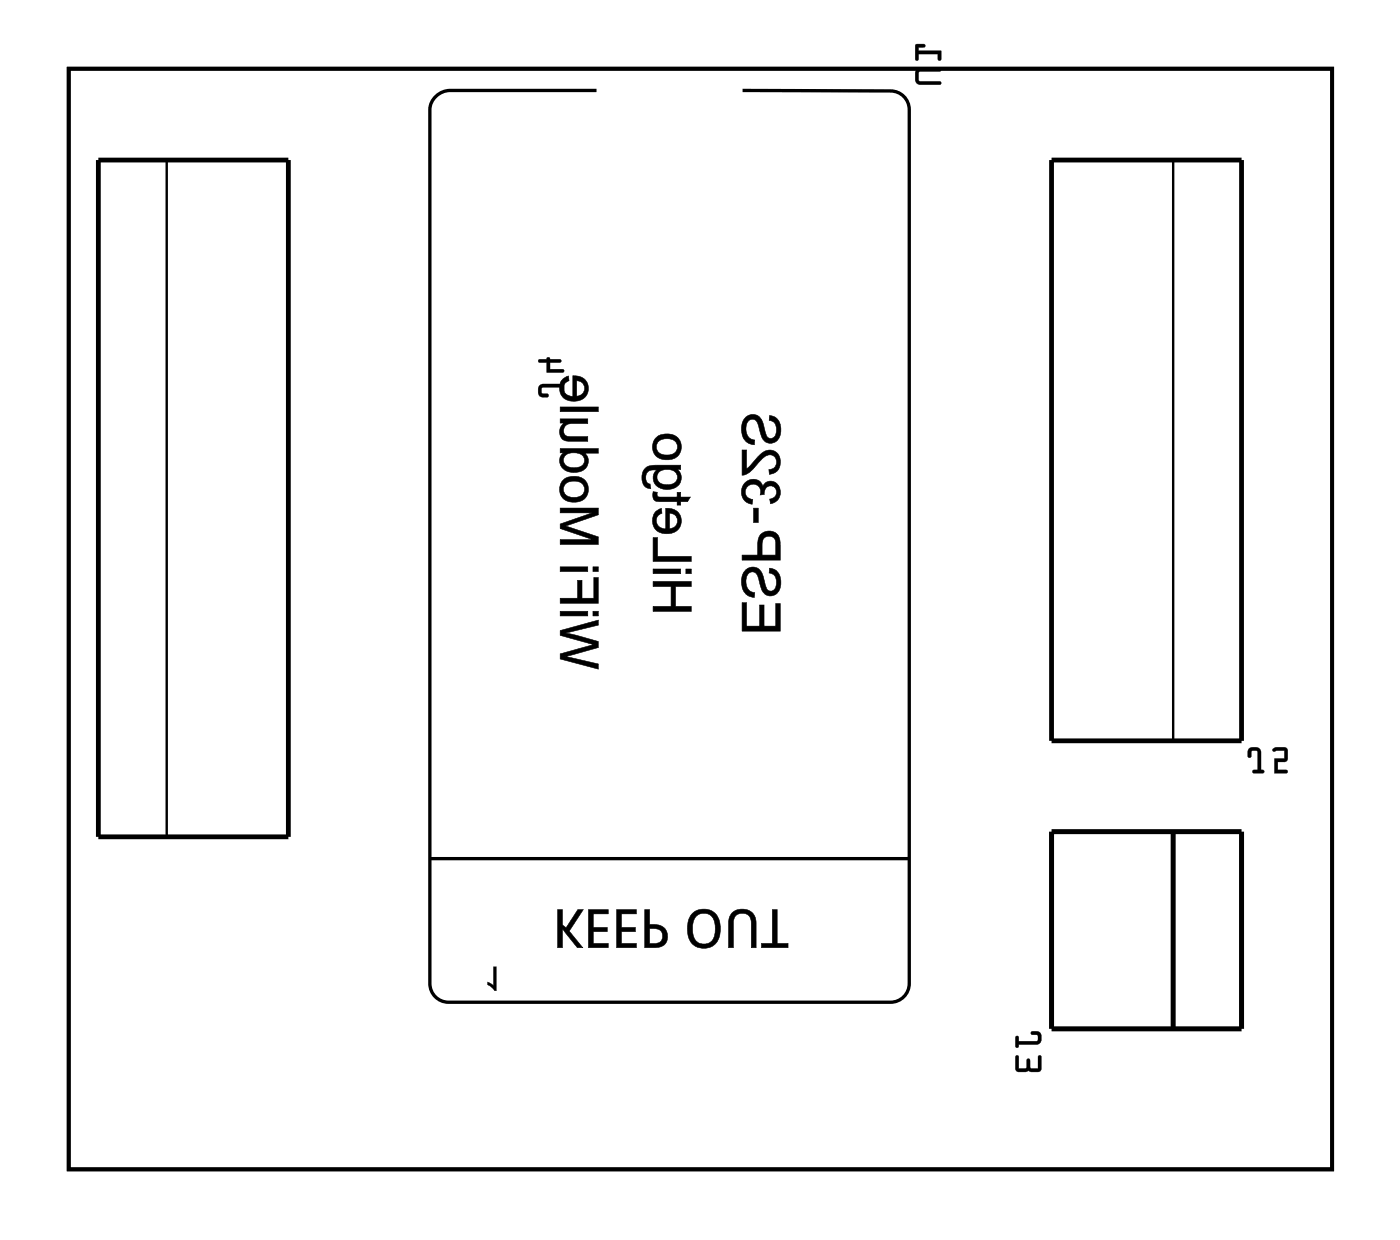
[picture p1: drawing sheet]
<svg xmlns="http://www.w3.org/2000/svg" width="74mm" height="66mm" viewBox="0 0 74 66" stroke-linecap="round" stroke-linejoin="round" font-family="sans-serif">
<path d="M3.6 3.6h66.9v58.3h-66.9z" fill="none" stroke="#000" stroke-width=".2"/>
<g fill="#000">
<path d="M26.1 51.2h.2v1.2l-.5-.3v-.1l.3 .1z"/>
<path d="M48.5 3.7l-.1 .5 .2 .3 1.2-.1-.1-.1h-1l-.1-.1 .1-.4h1l.1-.1v-.1h-1.1zM48.5 2.4v.8h.1v-.3h1v.3h.2v-.5h-1.2v-.2h.3l.1-.1z"/>
<path d="M48.5 3.7l-.1 .5 .2 .3 1.2-.1-.1-.1h-1l-.1-.1v-.4h1.1l.1-.1v-.1h-1.1zM48.5 3.7l.2-.1h1.1l-.1 .2h-1l-.1 .4 .1 .1h1l.1 .1-1.1 .1-.2-.1-.1-.2zM48.5 2.4v.8h.1v-.3h1v.3h.1h.1v-.5h-1.2v-.2h.3l.1-.1zM48.5 2.4h.5l-.1 .1h-.3v.2h1.2v.5h-.2v-.3h-1v.3h-.1z"/>
<path d="M3.6 3.6v58.3h66.9v-58.3zM3.6 3.6h66.9v58.3h-66.9z"/>
<path d="M28.6 20.4a.36 .36 0 0 0-.1 .5 .36 .36 0 0 0 .5 0l-.1-.1h-.2v-.3h1v.2l.1 .1v-.6h-.1v.1h-1zM28.5 19v.2h.4v.5h.9v-.2h-.7v-.3h.5v-.2h-.5l-.1-.1-.1 .1z"/>
<path d="M28.5 20.4v.4a.24 .24 0 0 0 .2 .2h.3v-.1l-.1-.1h-.2v-.2v-.1h1v.2a.1 .1 0 0 0 .1 .1 .1 .1 0 0 0 .1-.1v-.5a.1 .1 0 0 0-.1-.1 .1 .1 0 0 0-.1 .1v.1h-1zM28.6 20.4l.1-.1h1v-.1h.1v.6l-.1-.1v-.2h-1v.3l.3 .1v.1a.36 .36 0 0 1-.5-.1 .36 .36 0 0 1 .1-.5zM28.5 19v.2h.4v.5h.9v-.2h-.7v-.3h.5a.1 .1 0 0 0 .1-.1 .1 .1 0 0 0-.1-.1h-.5l-.1-.1-.1 .1zM28.5 19h.4l.1-.1 .1 .1h.5v.2h-.5v.3h.7v.2h-.9v-.5h-.4z"/>
<path d="M29.6 33.4v.2l1.8 .5-1.8 .5v.3l2.1 .5v-.3l-1.8-.4 1.8-.4v-.4l-1.8-.4 1.8-.4v-.3zM29.6 33.4l2.1-.6v.3l-1.8 .4 1.8 .4v.4l-1.8 .4 1.8 .4v.3l-2.1-.5v-.3l1.8-.5-1.8-.5zM31.4 32.3v.3h.3v-.3zM31.4 32.3h.3v.3h-.3zM29.6 32.3v.3h1.5v-.3zM29.6 32.3h1.5v.3h-1.5zM30.5 30.7l.1 1-1-.1v.3h2.1v-1.4h-.3v1.2h-.6v-1zM30.6 30.7h.2v1h.6v-1.1h.3v1.3h-2.1v-.2h1zM31.4 30v.3h.3v-.3zM31.4 30h.3v.2h-.3zM29.6 30v.3h1.5v-.3zM29.6 30h1.5v.2h-1.5zM29.6 26.9v.3l1.7-.1-1.7 .6v.3l1.8 .6-1.8-.1v.3h2.1v-.4l-1.8-.6 1.8-.5v-.4zM29.6 26.9h2.1v.3l-1.8 .6 1.8 .6v.4h-2.1v-.2l1.8-.1-1.8-.5v-.3l1.7-.6h-1.7zM29.8 25.4a.74 .74 0 0 0 0 1 .78 .78 0 0 0 1 .1 .78 .78 0 0 0 .3-1 .91 .91 0 0 0-1.3-.1zM29.8 25.4l.1-.1 .5-.1 .5 .2a.77 .77 0 0 1 .1 1 .78 .78 0 0 1-.9 .1 .78 .78 0 0 1-.5-.8zM30 25.6l.4-.1 .4 .1a.47 .47 0 0 1 0 .6 .47 .47 0 0 1-.6 .1 .41 .41 0 0 1-.4-.3 .41 .41 0 0 1 .2-.4zM29.9 25.6a.4 .4 0 0 0 .1 .6l.4 .1 .4-.1a.42 .42 0 0 0 .1-.5 .42 .42 0 0 0-.3-.2h-.4zM29.6 23.7v.3h.2a.62 .62 0 0 0-.1 .7 .62 .62 0 0 0 .7 .3l.4-.1 .2-.2a.5 .5 0 0 0-.1-.7h.8v-.3zM29.6 23.7h2.1v.3h-.8a.58 .58 0 0 1 .2 .7 .58 .58 0 0 1-.7 .3l-.4-.1-.3-.2a.49 .49 0 0 1 .2-.7h-.3zM29.9 24.1a.64 .64 0 0 1 1 .3 .58 .58 0 0 1-.5 .3 .58 .58 0 0 1-.6-.3zM29.9 24.1a.35 .35 0 0 0 .1 .5l.4 .2 .4-.2a.38 .38 0 0 0 .1-.4 .38 .38 0 0 0-.4-.2h-.3zM29.6 22.2v.2h.2a.55 .55 0 0 0-.1 .7l.1 .2 .2 .1h1.1v-.3h-1.1l-.2-.3 .1-.2 .1-.1 1.1-.1v-.2zM29.6 22.2h1.5v.2h-.8a.41 .41 0 0 0-.4 .1 .41 .41 0 0 0 0 .5l.2 .1h1v.3l-.9-.1a.51 .51 0 0 1-.6-.3 .51 .51 0 0 1 .3-.6h-.3zM29.6 21.5v.3h2.1v-.3zM29.6 21.5h2.1v.3h-2.1zM29.7 20.1a.76 .76 0 0 0 .1 1 .76 .76 0 0 0 1 .1l.1-.2a.66 .66 0 0 0 0-.9l-.3-.2h-.3v1.1a.44 .44 0 0 1-.4-.2 .44 .44 0 0 1 0-.5l.2-.1v-.3zM29.7 20.1l.4-.2v.2a.39 .39 0 0 0-.3 .3 .39 .39 0 0 0 .1 .4l.4 .2v-1.1a.69 .69 0 0 1 .8 .8 .69 .69 0 0 1-1 .5l-.3-.2a.79 .79 0 0 1-.1-.9zM30.5 20.1v.1a.39 .39 0 0 1 .4 .4 .39 .39 0 0 1-.4 .3zM30.5 20.1v.9l.3-.2a.4 .4 0 0 0 0-.6z"/>
<path d="M29.6 33.4v.2l1.8 .5-1.8 .5v.3l2.1 .5v-.3l-1.8-.4 1.8-.4v-.4l-1.8-.4 1.8-.4v-.3zM31.4 32.3v.3h.3v-.3zM29.6 32.3v.3h1.5v-.3zM30.6 30.7v1h-1v.2h2.1v-1.3h-.3v1.1h-.6v-1zM31.4 30v.2h.3v-.2zM29.6 30v.2h1.5v-.2zM29.6 26.9v.2h1.7l-1.7 .6v.3l1.8 .6h-1.8v.2h2.1v-.4l-1.8-.6 1.8-.6v-.3zM29.8 25.4a.73 .73 0 0 0 .1 1 .73 .73 0 0 0 1 0 .73 .73 0 0 0 0-1l-.5-.2h-.3zM30 25.6a.61 .61 0 0 1 .9 .3 .58 .58 0 0 1-.5 .4 .58 .58 0 0 1-.6-.4zM29.6 23.7v.3h.2a.6 .6 0 0 0-.1 .7 .6 .6 0 0 0 .7 .3 .6 .6 0 0 0 .7-.3 .6 .6 0 0 0-.2-.7h.8v-.3zM29.9 24.1a.55 .55 0 0 1 .7-.1 .55 .55 0 0 1 .3 .5 .64 .64 0 0 1-1.1-.1zM29.6 22.2v.2h.3a.52 .52 0 0 0-.3 .6 .52 .52 0 0 0 .6 .4h.9v-.3h-.8a.37 .37 0 0 1-.5-.4 .37 .37 0 0 1 .5-.3h.8v-.2zM29.6 21.5v.3h2.1v-.3zM29.7 20.1a.74 .74 0 0 0 .6 1.1 .74 .74 0 0 0 .7-1 .81 .81 0 0 0-.7-.3v1.1a.43 .43 0 0 1-.5-.3 .43 .43 0 0 1 .3-.6v-.2zM30.5 20.1a.41 .41 0 0 1 .4 .5 .41 .41 0 0 1-.4 .4z"/>
<path d="M34.6 30.8v.2h.9v1.1h-.9v.3h2v-.3h-.9v-1.1h.9v-.2zM36.3 30.1v.3h.3v-.3zM34.6 30.1v.3h1.4v-.3zM34.6 28.4v1.3h2v-.3h-1.8v-1zM34.7 27.1a.74 .74 0 0 0 .5 1.2 .74 .74 0 0 0 .8-1.1 .81 .81 0 0 0-.8-.3v1.1a.43 .43 0 0 1-.5-.3 .43 .43 0 0 1 .3-.5v-.3zM35.4 27.2a.41 .41 0 0 1 .5 .4 .41 .41 0 0 1-.5 .4zM34.6 26a.37 .37 0 0 0 0 .4 .37 .37 0 0 0 .4 .1h.8v.2h.2v-.2h.4l.1-.2h-.5v-.2h-.2v.2h-.8a.17 .17 0 0 1-.2-.1 .17 .17 0 0 1 0-.1zM34.1 24.8a.63 .63 0 0 0 .3 1.1v-.3a.41 .41 0 0 1-.2-.5 .41 .41 0 0 1 .6-.2 .64 .64 0 0 0-.1 .8 .64 .64 0 0 0 .8 .2 .59 .59 0 0 0 .5-.4 .59 .59 0 0 0-.2-.7h.2v-.2h-1.4zM34.9 25a.54 .54 0 0 1 .6-.1 .54 .54 0 0 1 .3 .5 .59 .59 0 0 1-.6 .3 .59 .59 0 0 1-.4-.5zM34.7 23.2a.73 .73 0 0 0 .1 .9 .73 .73 0 0 0 1 0 .73 .73 0 0 0 .1-.9l-.6-.2h-.3zM34.9 23.3a.61 .61 0 0 1 1 .3 .58 .58 0 0 1-.6 .5 .58 .58 0 0 1-.6-.5z"/>
<path d="M34.5 30.8v.3h1v1h-1v.3h2.1v-.3h-.9v-1.1l.9 .1v-.3zM34.6 30.8h2v.2h-.9v1.1h.9v.3h-2v-.3h.9v-1.1h-.9zM36.3 30.1v.3h.3v-.3zM36.3 30.1h.3v.3h-.3zM34.5 30.1v.3h1.5v-.3zM34.6 30.1h1.4v.3h-1.4zM34.5 28.4v1.3h2.1v-.3h-1.8v-1zM34.6 28.4h.2v1.1l1.8-.1v.3h-2zM34.6 27.1a.76 .76 0 0 0 .1 1 .76 .76 0 0 0 1 .1l.3-.3 .1-.3-.1-.4-.3-.2-.5-.1v1.1a.44 .44 0 0 1-.4-.2 .44 .44 0 0 1 0-.5l.2-.1v-.3zM34.7 27.1l.3-.2v.3a.39 .39 0 0 0-.3 .3 .39 .39 0 0 0 .2 .4l.3 .1v-1.1a.69 .69 0 0 1 .8 .8 .69 .69 0 0 1-.9 .5l-.4-.1-.1-.4-.1-.2zM35.4 27.2a.39 .39 0 0 1 .4 .4 .39 .39 0 0 1-.4 .4zM35.4 27.1v.9l.3-.1a.4 .4 0 0 0 0-.6zM34.6 26l-.1 .3 .2 .2h1.1v.2h.2v-.2l.4 .1 .2-.3h-.6v-.3h-.2v.3h-.8a.16 .16 0 0 1-.2-.1 .16 .16 0 0 1 0-.2zM34.6 26l.2 .1v.2h.1h.9v-.2h.2v.2h.5l-.1 .2h-.4v.2h-.2v-.2h-1.1l-.1-.1zM34.1 24.8l-.1 .3v.3l.1 .3 .3 .2v-.3l-.2-.2v-.3l.2-.2h.4a.59 .59 0 0 0-.2 .6 .59 .59 0 0 0 .5 .4l.6-.1 .3-.2v-.5l-.2-.3 .2 .1v-.3h-1.4zM34.2 24.8l.4-.2h1.4v.2h-.2a.6 .6 0 0 1 .2 .8 .6 .6 0 0 1-.7 .3l-.4-.1-.2-.2-.1-.3 .2-.4a.45 .45 0 0 0-.6 .1 .45 .45 0 0 0 0 .5l.2 .1v.3a.61 .61 0 0 1-.4-.5 .61 .61 0 0 1 .2-.6zM34.9 25a.81 .81 0 0 1 .8 0 .36 .36 0 0 1 .1 .3 .36 .36 0 0 1-.3 .3 .48 .48 0 0 1-.5 0 .48 .48 0 0 1-.2-.5zM34.9 25a.37 .37 0 0 0 0 .5l.4 .2 .4-.2a.47 .47 0 0 0 0-.5 .47 .47 0 0 0-.6-.2zM34.7 23.1a.74 .74 0 0 0 0 1.1 .81 .81 0 0 0 .8 .1 .81 .81 0 0 0 .6-.7 .73 .73 0 0 0-1.1-.6zM34.7 23.2l.2-.2a1.1 1.1 0 0 1 1 .2 .77 .77 0 0 1 0 .9 .81 .81 0 0 1-.8 .2 .81 .81 0 0 1-.6-.7zM34.9 23.3l.4-.1 .4 .1a.47 .47 0 0 1 0 .6 .47 .47 0 0 1-.6 .2 .41 .41 0 0 1-.3-.3 .41 .41 0 0 1 .1-.5zM34.9 23.3a.4 .4 0 0 0 0 .7l.4 .1 .4-.1a.42 .42 0 0 0 .1-.5 .42 .42 0 0 0-.3-.3h-.4z"/>
<path d="M39.3 31.9v1.5h2v-1.5h-.3v1.2h-.6v-1.1h-.2v1.1h-.7v-1.2zM39.4 30.2a.87 .87 0 0 0 .5 1.4v-.2a.58 .58 0 0 1-.4-.5 .58 .58 0 0 1 .3-.6l.2 .1a1.56 1.56 0 0 0 .6 1.1 .73 .73 0 0 0 .7-.5 .73 .73 0 0 0-.3-.8l-.3-.1v.2a.51 .51 0 0 1 .4 .5 .51 .51 0 0 1-.3 .5l-.2-.1-.1-.4a.66 .66 0 0 0-1-.7zM40.3 28.3a1.39 1.39 0 0 0-.2 1.1h-.8v.2h2v-.7a.62 .62 0 0 0-.3-.7 .62 .62 0 0 0-.7 .1zM40.4 28.5a.37 .37 0 0 1 .5-.1 .37 .37 0 0 1 .1 .5v.5h-.7z"/>
<path d="M39.3 31.9v1.5h2v-1.5h-.3v1.2h-.6v-1.1h-.2v1.1h-.7v-1.2zM39.3 31.9h.2v1.2h.7v-1.1h.2v1.1h.7l-.1-1.2h.3v1.5h-2zM39.4 30.2a1 1 0 0 0 .1 1.3l.4 .1 .1-.2a.58 .58 0 0 1-.5-.9l.1-.2h.4l.3 1 .3 .2h.5l.2-.3a.76 .76 0 0 0-.6-1.1v.2l.3 .2a.45 .45 0 0 1 .1 .5 .45 .45 0 0 1-.4 .2l-.2-.4a.64 .64 0 0 0-.4-.7 .64 .64 0 0 0-.7 .1zM39.5 30.1l.3-.1 .3 .1 .2 .2 .3 .9a.25 .25 0 0 0 .4 0 .54 .54 0 0 0-.3-.9v-.2l.3 .1a.84 .84 0 0 1-.1 1.3h-.3l-.2-.1-.3-.9a.32 .32 0 0 0-.4-.2 .32 .32 0 0 0-.2 .3v.5l.2 .2 .2 .1v.2a.69 .69 0 0 1-.6-.4v-.7zM40.3 28.3a1.35 1.35 0 0 0-.2 1.1h-.8v.3h2v-1.1a.59 .59 0 0 0-.4-.5 .59 .59 0 0 0-.6 .2zM40.3 28.3l.4-.2 .3 .1 .2 .1 .1 .4v.9h-2v-.2h.8a1.52 1.52 0 0 1 .2-1.1zM40.4 28.5a.38 .38 0 0 1 .6 .1v.8h-.7zM40.4 28.5l-.1 .9h.8l-.1-.9-.3-.1z"/>
<path d="M39.9 26.9v.8h.2v-.8zM39.4 25.6a.67 .67 0 0 0-.1 .6 .67 .67 0 0 0 .5 .5v-.3a.41 .41 0 0 1-.3-.4 .41 .41 0 0 1 .5-.4 .41 .41 0 0 1 .2 .6h.2a.35 .35 0 0 1 .3-.5 .35 .35 0 0 1 .4 .4 .35 .35 0 0 1-.4 .3l.1 .3a.57 .57 0 0 0 .5-.8 .57 .57 0 0 0-.9-.3v.1a.54 .54 0 0 0-1-.1zM39.3 23.8v1.3a1.69 1.69 0 0 0 1-.8 .4 .4 0 0 1 .7-.1 .4 .4 0 0 1-.3 .6v.3a.64 .64 0 0 0 .5-1 .64 .64 0 0 0-1 0l-.7 .7v-1zM39.4 22.1a.87 .87 0 0 0 .5 1.4v-.2a.58 .58 0 0 1-.4-.5 .58 .58 0 0 1 .3-.6l.2 .1a1.56 1.56 0 0 0 .6 1.1 .73 .73 0 0 0 .7-.5 .73 .73 0 0 0-.3-.8l-.3-.1v.2a.51 .51 0 0 1 .4 .5 .51 .51 0 0 1-.3 .5l-.2-.1-.1-.4a.66 .66 0 0 0-1-.7z"/>
<path d="M39.9 26.9v.8h.2v-.8zM39.9 26.9h.2v.8h-.2zM39.4 25.5l-.2 .4 .1 .5 .2 .2 .3 .1 .1-.3a.4 .4 0 0 1-.4-.2 .4 .4 0 0 1 .1-.5v.1a.4 .4 0 0 1 .5-.1 .4 .4 0 0 1 .1 .5h.3v-.4a.33 .33 0 0 1 .5 0 .36 .36 0 0 1 0 .4 .36 .36 0 0 1-.3 .2l.1 .3 .3-.1 .1-.3 .1-.3a.51 .51 0 0 0-.3-.5 .51 .51 0 0 0-.7 .2h.1a.56 .56 0 0 0-1-.2zM39.4 25.6l.3-.2h.3l.2 .1 .2 .3 .1-.3h.3h.2l.2 .3a.6 .6 0 0 1-.4 .8l-.1-.2 .3-.1a.34 .34 0 0 0-.2-.6 .34 .34 0 0 0-.4 .5h-.2l.1-.2-.1-.3a.43 .43 0 0 0-.6 0 .43 .43 0 0 0-.1 .6l.3 .1v.3a.66 .66 0 0 1-.5-.5 .66 .66 0 0 1 .1-.6zM39.3 23.8v1.4l.4-.2 .8-.8a.37 .37 0 0 1 .6 .1 .37 .37 0 0 1-.4 .5v.3l.3-.1 .2-.2 .1-.5-.2-.3a.72 .72 0 0 0-1.1 .2l-.5 .6v-1zM39.3 23.8h.2v1l1-.9a.63 .63 0 0 1 .8 .5 .63 .63 0 0 1-.6 .7v-.3l.3-.1a.41 .41 0 0 0-.1-.6 .41 .41 0 0 0-.6 .2 1.81 1.81 0 0 1-1 .8zM39.4 22.1l-.2 .6 .1 .4a.62 .62 0 0 0 .6 .4l.1-.2a.58 .58 0 0 1-.5-.9l.1-.2h.4l.3 1 .3 .3 .5-.1 .2-.3a.76 .76 0 0 0-.6-1.1v.3l.3 .1a.45 .45 0 0 1 .1 .5 .45 .45 0 0 1-.4 .3l-.2-.5a.64 .64 0 0 0-.4-.7 .64 .64 0 0 0-.7 .1zM39.5 22l.3-.1 .3 .1 .2 .3 .3 .8a.25 .25 0 0 0 .4 0 .54 .54 0 0 0-.3-.9v-.2l.3 .1a.84 .84 0 0 1-.1 1.3h-.3l-.2-.1-.3-.9a.32 .32 0 0 0-.4-.2 .32 .32 0 0 0-.2 .3l.1 .6 .3 .2v.2l-.3-.1a1.02 1.02 0 0 1-.3-1.1z"/>
<path d="M66.1 39.6l-.1 .2 .1 .3h.1v-.4h.3l.1 .1v.9h-.2a.1 .1 0 0 0-.1 .1 .1 .1 0 0 0 .1 .1h.4a.1 .1 0 0 0 .1-.1 .1 .1 0 0 0-.1-.1h-.1v-1l-.2-.2zM66.1 39.6h.4h.2v.2v.9l.2 .1v.1h-.6v-.1l.3-.1v-.9l-.1-.1h-.2l-.1 .4h-.1l-.1-.3zM67.3 39.6l.1 .2 .6-.1v.4h-.6v.8h.7a.1 .1 0 0 0 .1-.1 .1 .1 0 0 0-.1-.1h-.5v-.4h.5v-.7l-.1-.1h-.5zM67.4 39.6h.6l.1 .1v.6h-.5v.4l.5 .1v.1h-.7v-.8l.6 .1v-.5l-.6 .1z"/>
<path d="M66.1 39.6l-.1 .2 .1 .3h.1l.1-.4h.2l.1 .1v.9h-.3v.2h.5l.1-.1-.2-.1v-1l-.2-.2zM67.3 39.6l.1 .2 .6-.1v.4h-.6v.8h.7v-.2h-.5v-.4h.5v-.6l-.1-.2h-.5z"/>
<path d="M26.1 51.2v.9l-.3-.2v.2l.4 .3h.1v-1.2zM26.1 51.2h.2v1.2l-.5-.3v-.1l.3 .2z"/>
<path d="M29.5 48.1v2h.3v-1l.8 1h.2l-.7-.8 .8-1.2h-.3l-.6 1-.2-.2v-.8zM31.1 48.1v2h1.1v-.2h-.8v-.6h.7v-.2h-.7v-.7h.8v-.3zM32.6 48.1v2h1.1v-.2h-.8v-.6h.7v-.2h-.7v-.7h.8v-.3zM34.1 48.1v2h.5a.62 .62 0 0 0 .7-.6 .62 .62 0 0 0-.7-.6h-.2v-.8zM34.4 49.1a.46 .46 0 0 1 .6 .1 .46 .46 0 0 1-.1 .6l-.5 .1zM36.6 48.4a1.24 1.24 0 0 0 .3 1.7 .93 .93 0 0 0 1-.2 .93 .93 0 0 0 .2-1 .87 .87 0 0 0-.6-.8 .87 .87 0 0 0-.9 .3zM36.9 48.5a.63 .63 0 0 1 .7-.1 .63 .63 0 0 1 .3 .7 .63 .63 0 0 1-.7 .9 .63 .63 0 0 1-.6-.9l.1-.4zM38.7 48.3l-.1 .4-.1 1.4h.3v-1.3a.48 .48 0 0 1 .5-.5 .48 .48 0 0 1 .5 .5v1.4h.2v-1.4a.74 .74 0 0 0-.4-.7 .74 .74 0 0 0-.9 .2zM40.9 48.1v1.8h-.6v.2h1.4v-.2h-.6v-1.8z"/>
<path d="M29.5 48.1v2.1h.3v-1.1l.7 1.1h.4l-.8-.9 .8-1.2h-.3l-.6 1-.2-.2v-.8zM29.5 48.1h.3l-.1 .8 .3 .2 .6-1h.3l-.8 1.2 .7 .9-.2-.1-.9-1 .1 1h-.3zM31.1 48.1v2.1h1.1v-.3h-.8v-.6h.7v-.2h-.7v-.7h.8v-.3zM31.1 48.1h1.1v.3l-.8-.1v.8h.7v.2h-.7v.6h.8v.2h-1.1zM32.6 48.1v2.1h1.1v-.3h-.8v-.6h.7v-.2h-.7v-.7h.8v-.3zM32.6 48.1h1.1v.3l-.8-.1v.8h.7v.2h-.7v.6h.8v.2h-1.1zM34.1 48.1v2.1l.8-.1 .3-.1 .1-.2a.68 .68 0 0 0-.2-.7 .68 .68 0 0 0-.7-.2v-.8zM34.1 48.1h.3v.8l.5 .1 .4 .3a.58 .58 0 0 1-.4 .8h-.8zM34.4 49.1l.5 .1 .1 .3-.1 .3-.5 .1zM34.4 49.1v.8a.46 .46 0 0 0 .6-.1 .46 .46 0 0 0-.1-.6zM36.6 48.4l-.2 .3v.7l.1 .4 .2 .2 .3 .2 .6-.1 .3-.2 .2-.3a.99 .99 0 0 0-.2-1.1 .99 .99 0 0 0-1-.3zM36.6 48.4a.91 .91 0 0 1 1.3 0l.2 .3a1.55 1.55 0 0 1-.2 1.2 .88 .88 0 0 1-1 .2 .88 .88 0 0 1-.5-1v-.4zM36.9 48.5a.61 .61 0 0 1 .8 0l.1 .3v.7l-.3 .4a.63 .63 0 0 1-.6-.1 .63 .63 0 0 1-.2-.7v-.4zM36.9 48.4l-.2 .4-.1 .5 .2 .4 .2 .2a.63 .63 0 0 0 .7-.1 .63 .63 0 0 0 .2-.7 .64 .64 0 0 0-.3-.7 .64 .64 0 0 0-.7 0zM38.7 48.3l-.2 .4v1.5h.3v-1.4a.46 .46 0 0 1 .7-.4l.1 .1 .2 .3-.1 1.4h.3v-1.4a.76 .76 0 0 0-.4-.7 .76 .76 0 0 0-.9 .2zM38.7 48.3l.3-.1 .3-.1 .3 .1 .2 .1 .2 .4v1.5h-.2v-1.4a.48 .48 0 0 0-.3-.5 .48 .48 0 0 0-.6 .2l-.1 .3v1.3h-.3l.1-1.4zM40.9 48.1v1.8h-.6v.3h1.4v-.3h-.6v-1.8zM40.9 48.1h.2v1.8h.6v.2h-1.4v-.2h.6z"/>
<path d="M53.8 54.8v.6h.1v-.1h.9a.36 .36 0 0 0 .3-.5 .36 .36 0 0 0-.6-.1l.1 .1h.3v.3h-1v-.2zM53.8 55.9l-.1 .6 .1 .2h.6h.5l.2-.1v-.7h-.2v.6h-.4v-.4l-.1-.1-.1 .1v.4h-.4v-.6z"/>
<path d="M53.8 54.8l-.1 .6a.1 .1 0 0 0 .1 .1 .1 .1 0 0 0 .1-.1v-.1h.9a.37 .37 0 0 0 .3-.4 .37 .37 0 0 0-.3-.3h-.2l-.1 .1 .1 .1h.3v.2l-.1 .1h-.9v-.2zM53.8 54.9h.1v.2h1v-.3l-.3-.1v-.1a.36 .36 0 0 1 .5 .1 .36 .36 0 0 1-.1 .5l-.2 .1h-.9v.1h-.1zM53.8 55.9l-.1 .6 .1 .2h.6h.5l.2-.1v-.8l-.2 .1v.6h-.4v-.4l-.1-.1-.1 .1v.4h-.4v-.6zM53.8 55.9h.1v.7l.4-.1v-.4l.1-.1 .1 .1v.4l.4 .1v-.7h.1l.1 .7-.2 .1-.5-.1-.6 .1-.1-.2z"/>
</g>
<path d="M55.6 44h10.1v10.4h-10.1zM62.1 44v10.4" fill="none" stroke="#000" stroke-width=".26"/>
<path d="M5.2 8.5h10.1v35.8h-10.1zM55.6 8.5h10.1v30.7h-10.1z" fill="none" stroke="#000" stroke-width=".25"/>
<path d="M8.8 8.5v35.8M62.1 8.5v30.7" fill="none" stroke="#000" stroke-width=".13"/>
<path d="M39.3 4.8h7.8a.99 .99 0 0 1 1 1v46.2a.99 .99 0 0 1-1 1h-23.4a.99 .99 0 0 1-1-1v-46.2a1.07 1.07 0 0 1 1.1-1h7.8M22.7 45.4h25.4" fill="none" stroke="#000" stroke-width=".18"/>
<path d="M56.3 51h1.5v1.5h-1.5z" fill="#fff"/>
<path d="M56.3 51h1.5v1.5h-1.5z" fill="none" stroke="#fff" stroke-width=".76" stroke-linecap="butt"/>
<circle cx="57" cy="51.8" r=".76" fill="#fff"/>
<circle cx="57" cy="51.8" r=".76" fill="none" stroke="#fff" stroke-width=".76" stroke-linecap="butt"/>
<circle cx="57" cy="46.7" r=".76" fill="#fff"/>
<circle cx="57" cy="46.7" r=".76" fill="none" stroke="#fff" stroke-width=".76" stroke-linecap="butt"/>
<path d="M13.1 10.4h1.5v1.5h-1.5z" fill="#fff"/>
<path d="M13.1 10.4h1.5v1.5h-1.5z" fill="none" stroke="#fff" stroke-width=".76" stroke-linecap="butt"/>
<circle cx="13.9" cy="11.1" r=".76" fill="#fff"/>
<circle cx="13.9" cy="11.1" r=".76" fill="none" stroke="#fff" stroke-width=".76" stroke-linecap="butt"/>
<circle cx="13.9" cy="16.2" r=".76" fill="#fff"/>
<circle cx="13.9" cy="16.2" r=".76" fill="none" stroke="#fff" stroke-width=".76" stroke-linecap="butt"/>
<circle cx="13.9" cy="21.3" r=".76" fill="#fff"/>
<circle cx="13.9" cy="21.3" r=".76" fill="none" stroke="#fff" stroke-width=".76" stroke-linecap="butt"/>
<circle cx="13.9" cy="26.4" r=".76" fill="#fff"/>
<circle cx="13.9" cy="26.4" r=".76" fill="none" stroke="#fff" stroke-width=".76" stroke-linecap="butt"/>
<circle cx="13.9" cy="31.5" r=".76" fill="#fff"/>
<circle cx="13.9" cy="31.5" r=".76" fill="none" stroke="#fff" stroke-width=".76" stroke-linecap="butt"/>
<circle cx="13.9" cy="36.5" r=".76" fill="#fff"/>
<circle cx="13.9" cy="36.5" r=".76" fill="none" stroke="#fff" stroke-width=".76" stroke-linecap="butt"/>
<circle cx="13.9" cy="41.6" r=".76" fill="#fff"/>
<circle cx="13.9" cy="41.6" r=".76" fill="none" stroke="#fff" stroke-width=".76" stroke-linecap="butt"/>
<circle cx="24" cy="51.8" r=".7" fill="#fff"/>
<circle cx="24" cy="51.8" r=".7" fill="none" stroke="#fff" stroke-width=".67" stroke-linecap="butt"/>
<circle cx="24" cy="49.2" r=".7" fill="#fff"/>
<circle cx="24" cy="49.2" r=".7" fill="none" stroke="#fff" stroke-width=".67" stroke-linecap="butt"/>
<circle cx="24" cy="46.7" r=".7" fill="#fff"/>
<circle cx="24" cy="46.7" r=".7" fill="none" stroke="#fff" stroke-width=".67" stroke-linecap="butt"/>
<circle cx="24" cy="44.2" r=".7" fill="#fff"/>
<circle cx="24" cy="44.2" r=".7" fill="none" stroke="#fff" stroke-width=".67" stroke-linecap="butt"/>
<circle cx="24" cy="41.6" r=".7" fill="#fff"/>
<circle cx="24" cy="41.6" r=".7" fill="none" stroke="#fff" stroke-width=".67" stroke-linecap="butt"/>
<circle cx="24" cy="39.1" r=".7" fill="#fff"/>
<circle cx="24" cy="39.1" r=".7" fill="none" stroke="#fff" stroke-width=".67" stroke-linecap="butt"/>
<circle cx="24" cy="36.5" r=".7" fill="#fff"/>
<circle cx="24" cy="36.5" r=".7" fill="none" stroke="#fff" stroke-width=".67" stroke-linecap="butt"/>
<circle cx="24" cy="34" r=".7" fill="#fff"/>
<circle cx="24" cy="34" r=".7" fill="none" stroke="#fff" stroke-width=".67" stroke-linecap="butt"/>
<circle cx="24" cy="31.5" r=".7" fill="#fff"/>
<circle cx="24" cy="31.5" r=".7" fill="none" stroke="#fff" stroke-width=".67" stroke-linecap="butt"/>
<circle cx="24" cy="28.9" r=".7" fill="#fff"/>
<circle cx="24" cy="28.9" r=".7" fill="none" stroke="#fff" stroke-width=".67" stroke-linecap="butt"/>
<circle cx="24" cy="26.4" r=".7" fill="#fff"/>
<circle cx="24" cy="26.4" r=".7" fill="none" stroke="#fff" stroke-width=".67" stroke-linecap="butt"/>
<circle cx="24" cy="23.8" r=".7" fill="#fff"/>
<circle cx="24" cy="23.8" r=".7" fill="none" stroke="#fff" stroke-width=".67" stroke-linecap="butt"/>
<circle cx="24" cy="21.3" r=".7" fill="#fff"/>
<circle cx="24" cy="21.3" r=".7" fill="none" stroke="#fff" stroke-width=".67" stroke-linecap="butt"/>
<circle cx="24" cy="18.8" r=".7" fill="#fff"/>
<circle cx="24" cy="18.8" r=".7" fill="none" stroke="#fff" stroke-width=".67" stroke-linecap="butt"/>
<circle cx="24" cy="16.2" r=".7" fill="#fff"/>
<circle cx="24" cy="16.2" r=".7" fill="none" stroke="#fff" stroke-width=".67" stroke-linecap="butt"/>
<circle cx="24" cy="13.7" r=".7" fill="#fff"/>
<circle cx="24" cy="13.7" r=".7" fill="none" stroke="#fff" stroke-width=".67" stroke-linecap="butt"/>
<circle cx="24" cy="11.2" r=".7" fill="#fff"/>
<circle cx="24" cy="11.2" r=".7" fill="none" stroke="#fff" stroke-width=".67" stroke-linecap="butt"/>
<circle cx="24" cy="8.6" r=".7" fill="#fff"/>
<circle cx="24" cy="8.6" r=".7" fill="none" stroke="#fff" stroke-width=".67" stroke-linecap="butt"/>
<circle cx="24" cy="6.1" r=".7" fill="#fff"/>
<circle cx="24" cy="6.1" r=".7" fill="none" stroke="#fff" stroke-width=".67" stroke-linecap="butt"/>
<circle cx="46.9" cy="6.1" r=".7" fill="#fff"/>
<circle cx="46.9" cy="6.1" r=".7" fill="none" stroke="#fff" stroke-width=".67" stroke-linecap="butt"/>
<circle cx="46.9" cy="8.6" r=".7" fill="#fff"/>
<circle cx="46.9" cy="8.6" r=".7" fill="none" stroke="#fff" stroke-width=".67" stroke-linecap="butt"/>
<circle cx="46.9" cy="11.2" r=".7" fill="#fff"/>
<circle cx="46.9" cy="11.2" r=".7" fill="none" stroke="#fff" stroke-width=".67" stroke-linecap="butt"/>
<circle cx="46.9" cy="13.7" r=".7" fill="#fff"/>
<circle cx="46.9" cy="13.7" r=".7" fill="none" stroke="#fff" stroke-width=".67" stroke-linecap="butt"/>
<circle cx="46.9" cy="16.2" r=".7" fill="#fff"/>
<circle cx="46.9" cy="16.2" r=".7" fill="none" stroke="#fff" stroke-width=".67" stroke-linecap="butt"/>
<circle cx="46.9" cy="18.8" r=".7" fill="#fff"/>
<circle cx="46.9" cy="18.8" r=".7" fill="none" stroke="#fff" stroke-width=".67" stroke-linecap="butt"/>
<circle cx="46.9" cy="21.3" r=".7" fill="#fff"/>
<circle cx="46.9" cy="21.3" r=".7" fill="none" stroke="#fff" stroke-width=".67" stroke-linecap="butt"/>
<circle cx="46.9" cy="23.8" r=".7" fill="#fff"/>
<circle cx="46.9" cy="23.8" r=".7" fill="none" stroke="#fff" stroke-width=".67" stroke-linecap="butt"/>
<circle cx="46.9" cy="26.4" r=".7" fill="#fff"/>
<circle cx="46.9" cy="26.4" r=".7" fill="none" stroke="#fff" stroke-width=".67" stroke-linecap="butt"/>
<circle cx="46.9" cy="28.9" r=".7" fill="#fff"/>
<circle cx="46.9" cy="28.9" r=".7" fill="none" stroke="#fff" stroke-width=".67" stroke-linecap="butt"/>
<circle cx="46.9" cy="31.5" r=".7" fill="#fff"/>
<circle cx="46.9" cy="31.5" r=".7" fill="none" stroke="#fff" stroke-width=".67" stroke-linecap="butt"/>
<circle cx="46.9" cy="34" r=".7" fill="#fff"/>
<circle cx="46.9" cy="34" r=".7" fill="none" stroke="#fff" stroke-width=".67" stroke-linecap="butt"/>
<circle cx="46.9" cy="36.5" r=".7" fill="#fff"/>
<circle cx="46.9" cy="36.5" r=".7" fill="none" stroke="#fff" stroke-width=".67" stroke-linecap="butt"/>
<circle cx="46.9" cy="39.1" r=".7" fill="#fff"/>
<circle cx="46.9" cy="39.1" r=".7" fill="none" stroke="#fff" stroke-width=".67" stroke-linecap="butt"/>
<circle cx="46.9" cy="41.6" r=".7" fill="#fff"/>
<circle cx="46.9" cy="41.6" r=".7" fill="none" stroke="#fff" stroke-width=".67" stroke-linecap="butt"/>
<circle cx="46.9" cy="44.2" r=".7" fill="#fff"/>
<circle cx="46.9" cy="44.2" r=".7" fill="none" stroke="#fff" stroke-width=".67" stroke-linecap="butt"/>
<circle cx="46.9" cy="46.7" r=".7" fill="#fff"/>
<circle cx="46.9" cy="46.7" r=".7" fill="none" stroke="#fff" stroke-width=".67" stroke-linecap="butt"/>
<circle cx="46.9" cy="49.2" r=".7" fill="#fff"/>
<circle cx="46.9" cy="49.2" r=".7" fill="none" stroke="#fff" stroke-width=".67" stroke-linecap="butt"/>
<circle cx="46.9" cy="51.8" r=".7" fill="#fff"/>
<circle cx="46.9" cy="51.8" r=".7" fill="none" stroke="#fff" stroke-width=".67" stroke-linecap="butt"/>
<path d="M56.3 35.8h1.5v1.5h-1.5z" fill="#fff"/>
<path d="M56.3 35.8h1.5v1.5h-1.5z" fill="none" stroke="#fff" stroke-width=".76" stroke-linecap="butt"/>
<circle cx="57" cy="36.5" r=".76" fill="#fff"/>
<circle cx="57" cy="36.5" r=".76" fill="none" stroke="#fff" stroke-width=".76" stroke-linecap="butt"/>
<circle cx="57" cy="31.5" r=".76" fill="#fff"/>
<circle cx="57" cy="31.5" r=".76" fill="none" stroke="#fff" stroke-width=".76" stroke-linecap="butt"/>
<circle cx="57" cy="26.4" r=".76" fill="#fff"/>
<circle cx="57" cy="26.4" r=".76" fill="none" stroke="#fff" stroke-width=".76" stroke-linecap="butt"/>
<circle cx="57" cy="21.3" r=".76" fill="#fff"/>
<circle cx="57" cy="21.3" r=".76" fill="none" stroke="#fff" stroke-width=".76" stroke-linecap="butt"/>
<circle cx="57" cy="16.2" r=".76" fill="#fff"/>
<circle cx="57" cy="16.2" r=".76" fill="none" stroke="#fff" stroke-width=".76" stroke-linecap="butt"/>
<circle cx="57" cy="11.1" r=".76" fill="#fff"/>
<circle cx="57" cy="11.1" r=".76" fill="none" stroke="#fff" stroke-width=".76" stroke-linecap="butt"/>
</svg>
